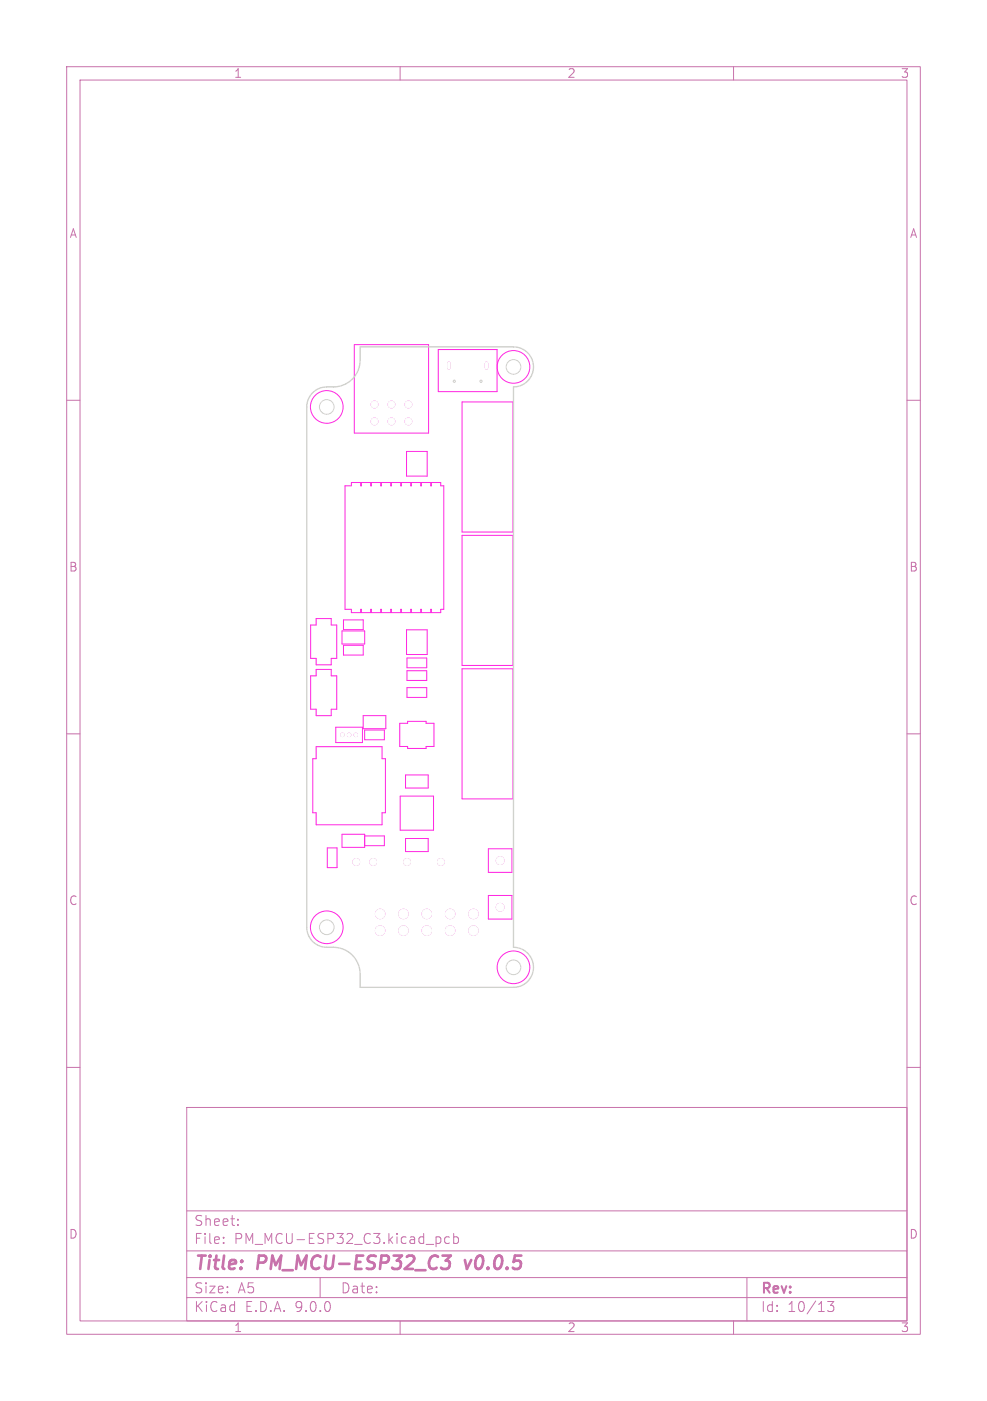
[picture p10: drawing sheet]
<svg xmlns="http://www.w3.org/2000/svg" width="148mm" height="210mm" viewBox="0 0 148 210" stroke-linecap="round" stroke-linejoin="round" font-family="sans-serif">
<defs><g id="words">
<g font-size="2.8" fill="#c872ab">
<text x="29" y="190.9">Title:</text>
<text x="38.7" y="190.9">PM_MCU-ESP32_C3</text>
<text x="70.6" y="190.9">v0.0.5</text>
</g>
<g font-size="2.1" fill="#c872ab">
<text x="29" y="184">Sheet:</text>
<text x="29" y="186.7">File:</text>
<text x="35.1" y="186.7">PM_MCU-ESP32_C3.kicad_pcb</text>
<text x="29" y="196.9">KiCad</text>
<text x="29" y="194.1">Size:</text>
<text x="35.7" y="194.1">A5</text>
<text x="36.7" y="196.9">E.D.A.</text>
<text x="44.3" y="196.9">9.0.0</text>
<text x="51" y="194.1">Date:</text>
<text x="114" y="194.3">Rev:</text>
<text x="114" y="196.9">Id:</text>
<text x="118.1" y="196.9">10/13</text>
</g>
<g font-size="1.8" fill="#c872ab">
<text x="35" y="11.9">1</text>
<text x="85" y="11.9">2</text>
<text x="135" y="11.9">3</text>
<text x="10.3" y="35.9">A</text>
<text x="136.4" y="35.9">A</text>
<text x="10.3" y="85.9">B</text>
<text x="136.3" y="85.9">B</text>
<text x="10.3" y="135.9">C</text>
<text x="136.3" y="135.9">C</text>
<text x="10.3" y="185.9">D</text>
<text x="136.3" y="185.9">D</text>
<text x="35" y="199.9">1</text>
<text x="85" y="199.9">2</text>
<text x="135" y="199.9">3</text>
</g>
</g></defs>
<g fill="none" stroke="#c872ab" stroke-width=".15">
<path d="M10 10h128v190h-128zM12 12h124v186h-124zM60 10v2M110 10v2M10 60h2M136 60h2M10 110h2M136 110h2M10 160h2M28 166h108v32h-108zM136 160h2M28 194.5h108"/>
<path d="M28 191.5h108M28 187.5h108M28 181.5h108M33.5 186.3v.1M33.5 185.5v.1M35.7 183.6v.1M35.7 182.8v.1M48 191.5v3M60 198v2M65.5 185.4l.5 .1 .1 .2-.1 .6-.2 .1h-.3M67.4 185.5l-.4-.1-.3 .3v.4l.1 .2h.6M68 185.5l.5-.1 .2 .3v.4l-.1 .2h-.6"/>
<path d="M68 184.9v1.5M110 198v2M112 191.5v6.5M124.1 195.1h.9l-.5 .6a.41 .41 0 0 1 .5 .3v.3l-.1 .2-.6 .1-.2-.1"/>
</g>
<path d="M66.4 188.2h1.2l-.8 .8h.3l.3 .2v.6l-.4 .4h-.6M69.7 188.9l.3 1.3" fill="none" stroke="#c872ab" stroke-width=".4"/>
<g fill="none" stroke="#ff26e2" stroke-width=".15">
<path d="M53.1 51.7h11.2v13.2h-11.2zM65.7 52.4h8.8v6.3h-8.8zM51.7 72.8h1v-.5h1.4v.5h.1v-.5h1.4v.5h.1v-.5h1.4v.5h.1v-.5h1.4v.5h.1v-.5h1.4v.5h.1v-.5h1.4v.5h.1v-.5h1.4v.5h.1v-.5h1.4v.5h.1v-.5h1.4v.5h.4v18.5h-.4v.5h-1.4v-.5h-.1v.5h-1.4v-.5h-.1v.5h-1.4v-.5h-.1v.5h-1.4v-.5h-.1v.5h-1.4v-.5h-.1v.5h-1.4v-.5h-.1v.5h-1.4v-.5h-.1v.5h-1.4v-.5h-.1v.5h-1.4v-.5h-1zM61 67.7h3.1v3.7h-3.1zM69.3 60.2h7.6v19.6h-7.6zM47.4 92.7h2.3v1h.8v5h-.8v1h-2.3v-1h-.8v-5h.8zM51.3 94.6h3.4v1.9h-3.4zM51.5 96.7h3v1.5h-3zM51.5 92.9h3v1.5h-3zM61 94.4h3.1v3.7h-3.1zM61 98.6h3v1.5h-3zM69.3 80.2h7.6v19.6h-7.6z"/>
<path d="M47.4 100.3h2.3v1h.8v5h-.8v1h-2.3v-1h-.8v-5h.8zM47.4 111.9h9.9v1.8h.5v8.1h-.5v1.8h-9.9v-1.8h-.5v-8.1h.5zM50.3 109h4.1v2.3h-4.1zM54.5 107.3h3.4v1.9h-3.4zM54.7 109.4h2.9v1.5h-2.9zM59.9 108.4h1.2v-.3h2.8v.3h1.2v3.5h-1.2v.3h-2.8v-.3h-1.2zM60 119.3h5v5.1h-5zM60.8 116.2h3.4v1.9h-3.4zM61 100.5h3v1.5h-3zM61 103.1h3v1.4h-3zM69.3 100.2h7.6v19.6h-7.6zM49.1 127.1h1.4v3h-1.4z"/>
<path d="M51.3 125.1h3.4v1.9h-3.4zM54.7 125.3h2.9v1.5h-2.9M60.8 125.7h3.4v2h-3.4zM73.2 134.2h3.6v3.6h-3.6zM73.2 127.2h3.6v3.6h-3.6z"/>
<circle cx="77" cy="55" r="2.45"/>
<circle cx="49" cy="61" r="2.45"/>
<circle cx="49" cy="139" r="2.45"/>
<circle cx="77" cy="145" r="2.45"/>
</g>
<g fill="#ff26e2" stroke="#ff26e2" stroke-width=".15">
<circle cx="61.2" cy="63.2" r=".5"/>
<circle cx="58.7" cy="63.2" r=".5"/>
<circle cx="56.2" cy="63.2" r=".5"/>
<circle cx="61.2" cy="60.6" r=".5"/>
<circle cx="58.7" cy="60.6" r=".5"/>
<circle cx="56.2" cy="60.6" r=".5"/>
<circle cx="57" cy="137" r=".7"/>
<circle cx="60.5" cy="137" r=".7"/>
<circle cx="64" cy="137" r=".7"/>
<circle cx="67.5" cy="137" r=".7"/>
<circle cx="71" cy="137" r=".7"/>
<circle cx="57" cy="139.5" r=".7"/>
<circle cx="60.5" cy="139.5" r=".7"/>
<circle cx="64" cy="139.5" r=".7"/>
<circle cx="67.5" cy="139.5" r=".7"/>
<circle cx="71" cy="139.5" r=".7"/>
<circle cx="75" cy="136" r=".57"/>
<circle cx="51.3" cy="110.2" r=".25"/>
<circle cx="52.3" cy="110.2" r=".25"/>
<circle cx="53.3" cy="110.2" r=".25"/>
<circle cx="53.4" cy="129.2" r=".5"/>
<circle cx="56" cy="129.2" r=".5"/>
<circle cx="61" cy="129.2" r=".5"/>
<circle cx="66.1" cy="129.2" r=".5"/>
<circle cx="75" cy="129" r=".58"/>
</g>
<path d="M67.3 54.4v.7M73 54.4v.7" fill="none" stroke="#ff26e2" stroke-width=".5"/>
<path d="M46.9 58.9a3 3 0 0 1 2.1-.9 4.3 4.3 0 0 0 4.3-1.7l.5-.9 .1-.7 .1-2.7h23a3 3 0 0 1 3 3 3 3 0 0 1-3 3v84a3 3 0 0 1 3 3 3 3 0 0 1-3 3h-23v-2a4 4 0 0 0-4-4h-1a3 3 0 0 1-3-3v-78a3 3 0 0 1 .9-2.1z" fill="none" stroke="#d0d2cd" stroke-width=".2"/>
<g fill="none" stroke="#d0d2cd" stroke-width=".15">
<circle cx="68.1" cy="57.1" r=".17"/>
<circle cx="72.1" cy="57.1" r=".17"/>
<circle cx="77" cy="55" r="1.1"/>
<circle cx="49" cy="61" r="1.1"/>
<circle cx="49" cy="139" r="1.1"/>
<circle cx="77" cy="145" r="1.1"/>
</g>
<g fill="#d0d2cd" stroke="#d0d2cd" stroke-width=".15">
<circle cx="61.2" cy="63.2" r=".5"/>
<circle cx="58.7" cy="63.2" r=".5"/>
<circle cx="56.2" cy="63.2" r=".5"/>
<circle cx="61.2" cy="60.6" r=".5"/>
<circle cx="58.7" cy="60.6" r=".5"/>
<circle cx="56.2" cy="60.6" r=".5"/>
<circle cx="57" cy="137" r=".7"/>
<circle cx="60.5" cy="137" r=".7"/>
<circle cx="64" cy="137" r=".7"/>
<circle cx="67.5" cy="137" r=".7"/>
<circle cx="71" cy="137" r=".7"/>
<circle cx="57" cy="139.5" r=".7"/>
<circle cx="60.5" cy="139.5" r=".7"/>
<circle cx="64" cy="139.5" r=".7"/>
<circle cx="67.5" cy="139.5" r=".7"/>
<circle cx="71" cy="139.5" r=".7"/>
<circle cx="75" cy="136" r=".57"/>
<circle cx="51.3" cy="110.2" r=".25"/>
<circle cx="52.3" cy="110.2" r=".25"/>
<circle cx="53.3" cy="110.2" r=".25"/>
<circle cx="53.4" cy="129.2" r=".5"/>
<circle cx="56" cy="129.2" r=".5"/>
<circle cx="61" cy="129.2" r=".5"/>
<circle cx="66.1" cy="129.2" r=".5"/>
<circle cx="75" cy="129" r=".58"/>
</g>
<path d="M67.3 54.4v.7M73 54.4v.7" fill="none" stroke="#d0d2cd" stroke-width=".5"/>
<g fill="#fff" stroke="#fff" stroke-width=".15">
<circle cx="61.2" cy="63.2" r=".5"/>
<circle cx="58.7" cy="63.2" r=".5"/>
<circle cx="56.2" cy="63.2" r=".5"/>
<circle cx="61.2" cy="60.6" r=".5"/>
<circle cx="58.7" cy="60.6" r=".5"/>
<circle cx="56.2" cy="60.6" r=".5"/>
<circle cx="57" cy="137" r=".7"/>
<circle cx="60.5" cy="137" r=".7"/>
<circle cx="64" cy="137" r=".7"/>
<circle cx="67.5" cy="137" r=".7"/>
<circle cx="71" cy="137" r=".7"/>
<circle cx="57" cy="139.5" r=".7"/>
<circle cx="60.5" cy="139.5" r=".7"/>
<circle cx="64" cy="139.5" r=".7"/>
<circle cx="67.5" cy="139.5" r=".7"/>
<circle cx="71" cy="139.5" r=".7"/>
<circle cx="75" cy="136" r=".57"/>
<circle cx="51.3" cy="110.2" r=".25"/>
<circle cx="52.3" cy="110.2" r=".25"/>
<circle cx="53.3" cy="110.2" r=".25"/>
<circle cx="53.4" cy="129.2" r=".5"/>
<circle cx="56" cy="129.2" r=".5"/>
<circle cx="61" cy="129.2" r=".5"/>
<circle cx="66.1" cy="129.2" r=".5"/>
<circle cx="75" cy="129" r=".58"/>
</g>
<path d="M67.3 54.4v.7M73 54.4v.7" fill="none" stroke="#fff" stroke-width=".5"/>
<use href="#words"/>
</svg>
